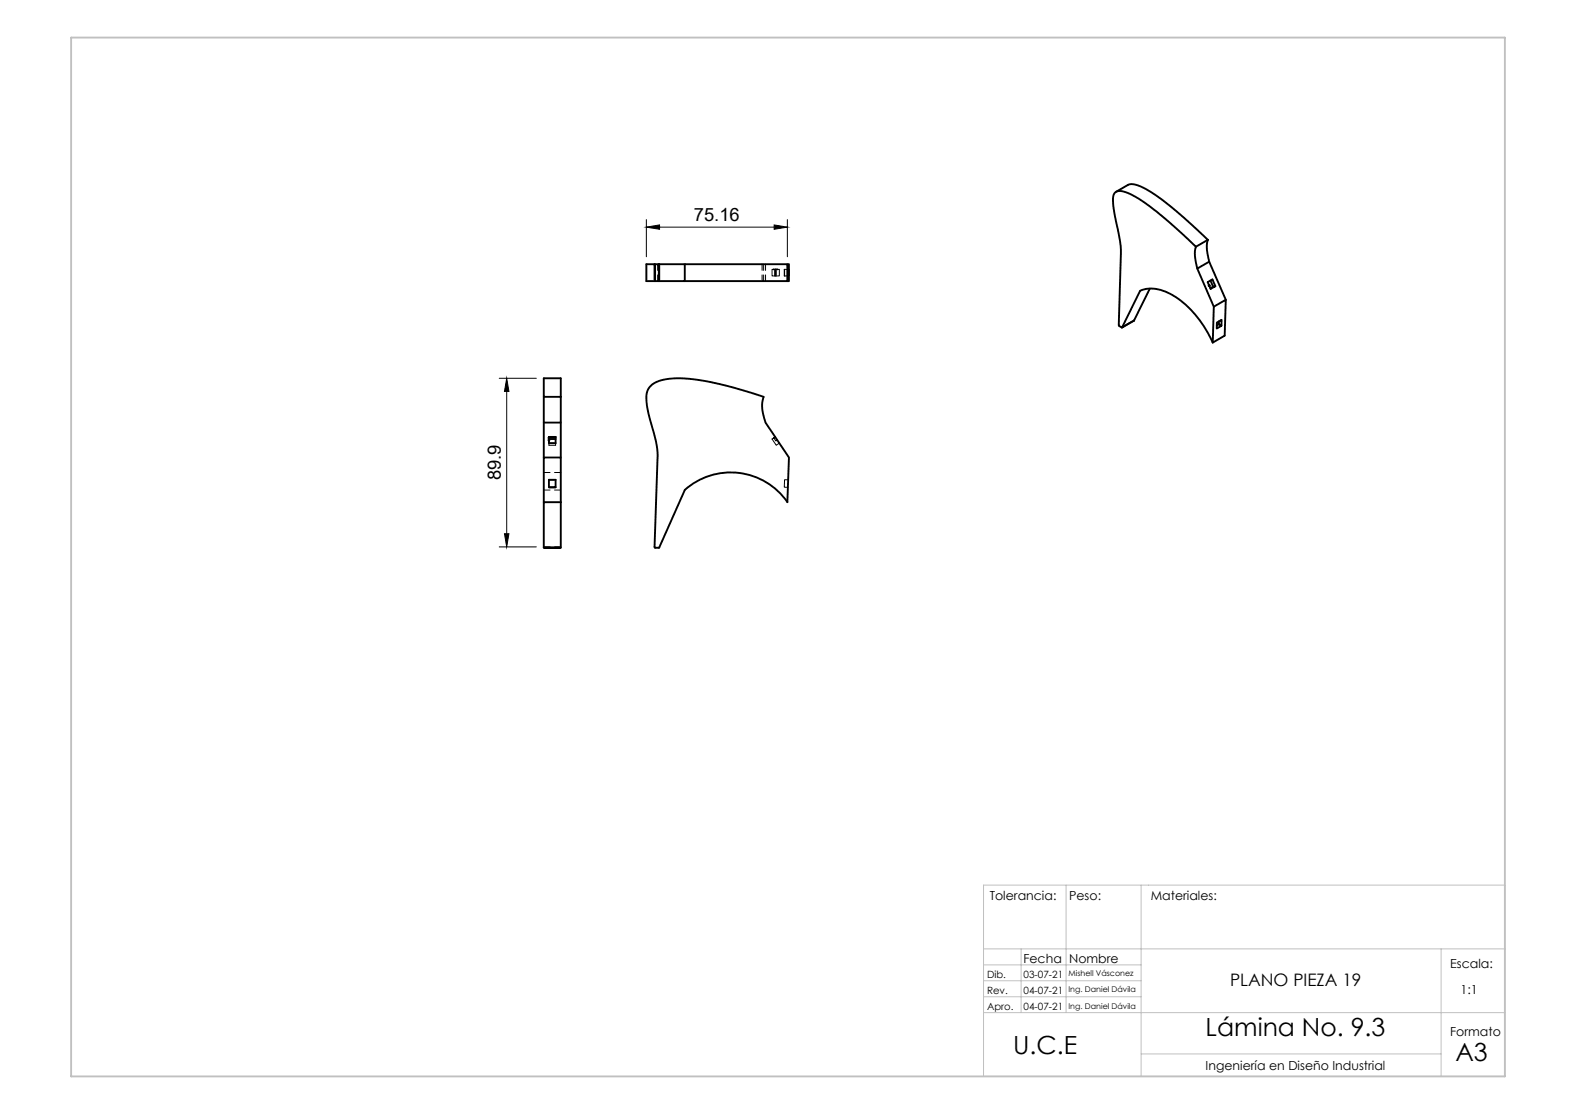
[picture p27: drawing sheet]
<svg xmlns="http://www.w3.org/2000/svg" width="420mm" height="297mm" viewBox="0 0 420 297" stroke-linecap="round" stroke-linejoin="round" font-family="sans-serif">
<defs><g id="words">
<g font-size="6.7">
<text x="270.1" y="281">U.C.E</text>
<text x="321.4" y="276.2">Lámina No. 9.3</text>
<text x="388" y="282.8">A3</text>
</g>
<g font-size="4.9">
<text x="185" y="59">75.16</text>
<text x="133.5" y="128.1" transform="rotate(-90 133.5 128.1)">89.9</text>
</g>
<text font-size="4.6" x="327.9" y="262.9">PLANO PIEZA 19</text>
<g font-size="3.3">
<text x="263.9" y="240">Tolerancia:</text>
<text x="285" y="240">Peso:</text>
<text x="306.8" y="240">Materiales:</text>
<text x="272.9" y="256.9">Fecha</text>
<text x="285" y="256.9">Nombre</text>
<text x="386.6" y="258.1">Escala:</text>
<text x="389.4" y="265.1">1:1</text>
<text x="386.6" y="276.2">Formato</text>
<text x="321.4" y="285.3">Ingeniería en Diseño Industrial</text>
</g>
<g font-size="2.7">
<text x="263.1" y="260.8">Dib.</text>
<text x="272.9" y="260.8">03-07-21</text>
<text x="263.1" y="265.1">Rev.</text>
<text x="263.1" y="269.3">Apro.</text>
<text x="272.9" y="265">04-07-21</text>
<text x="272.9" y="269.3">04-07-21</text>
</g>
<g font-size="2.1">
<text x="284.9" y="260.3">Mishell Vásconez</text>
<text x="284.9" y="264.6">Ing. Daniel Dávila</text>
<text x="284.9" y="268.9">Ing. Daniel Dávila</text>
</g>
</g></defs>
<!-- layer: Capa 1 -->
<path d="M262.2 236h139v51h-139zM284.2 236v34M304.2 236v51M262.2 253h139M262.2 257.3h42M272.2 253v17M384.2 253v34M262.2 270h139M262.2 261.5h42M262.2 265.8h42M304.2 281h80" fill="none" stroke="#c0c0c0" stroke-width=".27"/>
<path d="M19 10h382.2v277h-382.2z" fill="none" stroke="#c0c0c0" stroke-width=".5"/>
<g fill="#000">
<path d="M172.3 60.6l3.5-.6v1.1zM206.4 60l3.5 .6-3.5 .5zM135.1 100.9l.6 3.5h-1.2zM134.5 142.3h1.2l-.6 3.5z"/>
<circle cx="206.3" cy="71.8" r=".11"/>
<circle cx="206.8" cy="71.8" r=".11"/>
<circle cx="207.2" cy="71.8" r=".11"/>
<circle cx="322.4" cy="76.1" r=".24"/>
<circle cx="146.3" cy="116.8" r=".24"/>
<circle cx="146.3" cy="117.3" r=".24"/>
<circle cx="146.3" cy="116.5" r=".11"/>
<circle cx="146.3" cy="117.6" r=".11"/>
<circle cx="206.7" cy="116.5" r=".11"/>
</g>
<g fill="none" stroke="#000" stroke-width=".27">
<path d="M172.3 58.6v9.9M206.4 60l3.5 .6-3.5 .5zM209.9 58.6v9.9M172.3 60.6l3.5-.6v1.1zM175.3 70.4v1.7M175.3 73.3v1.7M175.8 60.6h30.6M203.2 70.4v1.7M203.2 73.3v1.7M203.6 70.4v1.7M203.6 73.3v1.7M204.1 70.4v1.7"/>
<path d="M204.1 73.3v1.7M205.8 71.8h1.1v1.8h-1.1zM206.3 71.8h.9M206.7 71.8v1.8v-1.8M206.7 71.8v1.8M206.9 71.8h.9v1.8h-.9M209.2 71.8v1.8M210.1 71.8h-1v1.8h1M133.1 100.9h9.9M135.1 100.9l.6 3.5h-1.2zM135.1 104.4v37.9M146.3 117.3v.3"/>
<path d="M146.3 118.2v.5h1.8v-.5M146.3 116.5h1.8M207.2 117.3l-.4 .3-.5-.8 .4-.3-.9 .6 1.1 1.6 .9-.5M145 130.7h1.6M145 126h1.6M146.3 127.9h1.8M147.8 130.7h1.7M147.8 126h1.7M210.1 127.9h-.9l-.1 2h1M133.1 145.8h9.9M134.5 142.3h1.2l-.6 3.5zM145 145.8h1.6"/>
<path d="M147.8 145.8h1.7"/>
<circle cx="206.3" cy="71.8" r=".11"/>
<circle cx="206.8" cy="71.8" r=".11"/>
<circle cx="207.2" cy="71.8" r=".11"/>
<circle cx="322.4" cy="76.1" r=".24"/>
<circle cx="146.3" cy="116.8" r=".24"/>
<circle cx="146.3" cy="117.3" r=".24"/>
<circle cx="146.3" cy="116.5" r=".11"/>
<circle cx="146.3" cy="117.6" r=".11"/>
<circle cx="206.6" cy="116.5" r=".11"/>
</g>
<g fill="none" stroke="#000" stroke-width=".51">
<path d="M297.5 51.1l3.2-1.8 .8-.2 1.9 .3 2 1 2.5 1.5 4.4 3.3 9.7 8.8M174.5 75h-2.2v-4.6h2.2v4.6h.1M174.5 70.4h.1M174.6 70.4h1v4.6h-1zM175.6 70.4v4.6M175.7 70.4h6.9v4.6h-6.9M182.6 70.4h27.3v4.6h-27.3M209.9 70.4h.4v4.6h-.4M210.1 71.8v1.8zM304 77.5l-4.9 9.8M304 77.5a9.9 9.9 0 0 1 9.1 1.5 28.2 28.2 0 0 1 10.2 12.3M306.5 77l-4.2 8.5-3.2 1.8"/>
<path d="M318.8 65.8l-.2 2.3 .6 3.5 4.4 10.2M322 64l-3.2 1.8-6.7-6.3-5.6-4.5-3.9-2.6-3.2-1.4a1.92 1.92 0 0 0-2.1 .3 1.92 1.92 0 0 0-.6 2l.4 3.3 1.7 9.2-.5 20.9 .1 .2 .7 .4M322 64l-.2 .9v1.6l.6 3.3-3.2 1.8M322.4 69.8l4.4 10.1M322.7 74.8l.7 1.6-.7 .5M324 76.3l-.8-1.8-1.2 .7 .7 1.8 1.3-.7-.6 .1M302.3 85.5h.1M323.6 81.8l3.2-1.9-.3 9.6-3.2 1.8zM325 86.5l.6 .4-1.2 .7v-1.6l1.3-.7-.1 1.6M325 85.7v.8l-.6 .3M145 100.9h4.5v4.9h-4.5zM145 105.8v16.2"/>
<path d="M146.3 116.5h1.8v1.7h-1.8zM146.3 117.1h1.8M148.1 116.5h-1.8v.3M149.5 105.8v6.9h-4.5M149.5 112.7v9.3M145 133.9v-11.9h4.5v11.9M146.3 127.9h1.8v2h-1.8zM146.3 129.9h1.8M149.5 133.9v12.1M149.5 133.9h-4.5v12.1M182.6 130.6a18.4 18.4 0 0 1 27.3 3.3M182.6 130.7l-6.9 15.3-1.1 .1"/>
<path d="M209.9 133.9l.4-11.9-6.2-9.3-.9-3.9v-1.5l.4-1.5-7.7-2.4-7.9-1.8-6.6-.7-3 .1-1.7 .3a4.9 4.9 0 0 0-4.3 6.3l1 4.8a26.1 26.1 0 0 1 1.9 9.6l-.8 23.8 .2 .2M145 146l4.5 .1z"/>
</g>
<use href="#words"/>
</svg>
